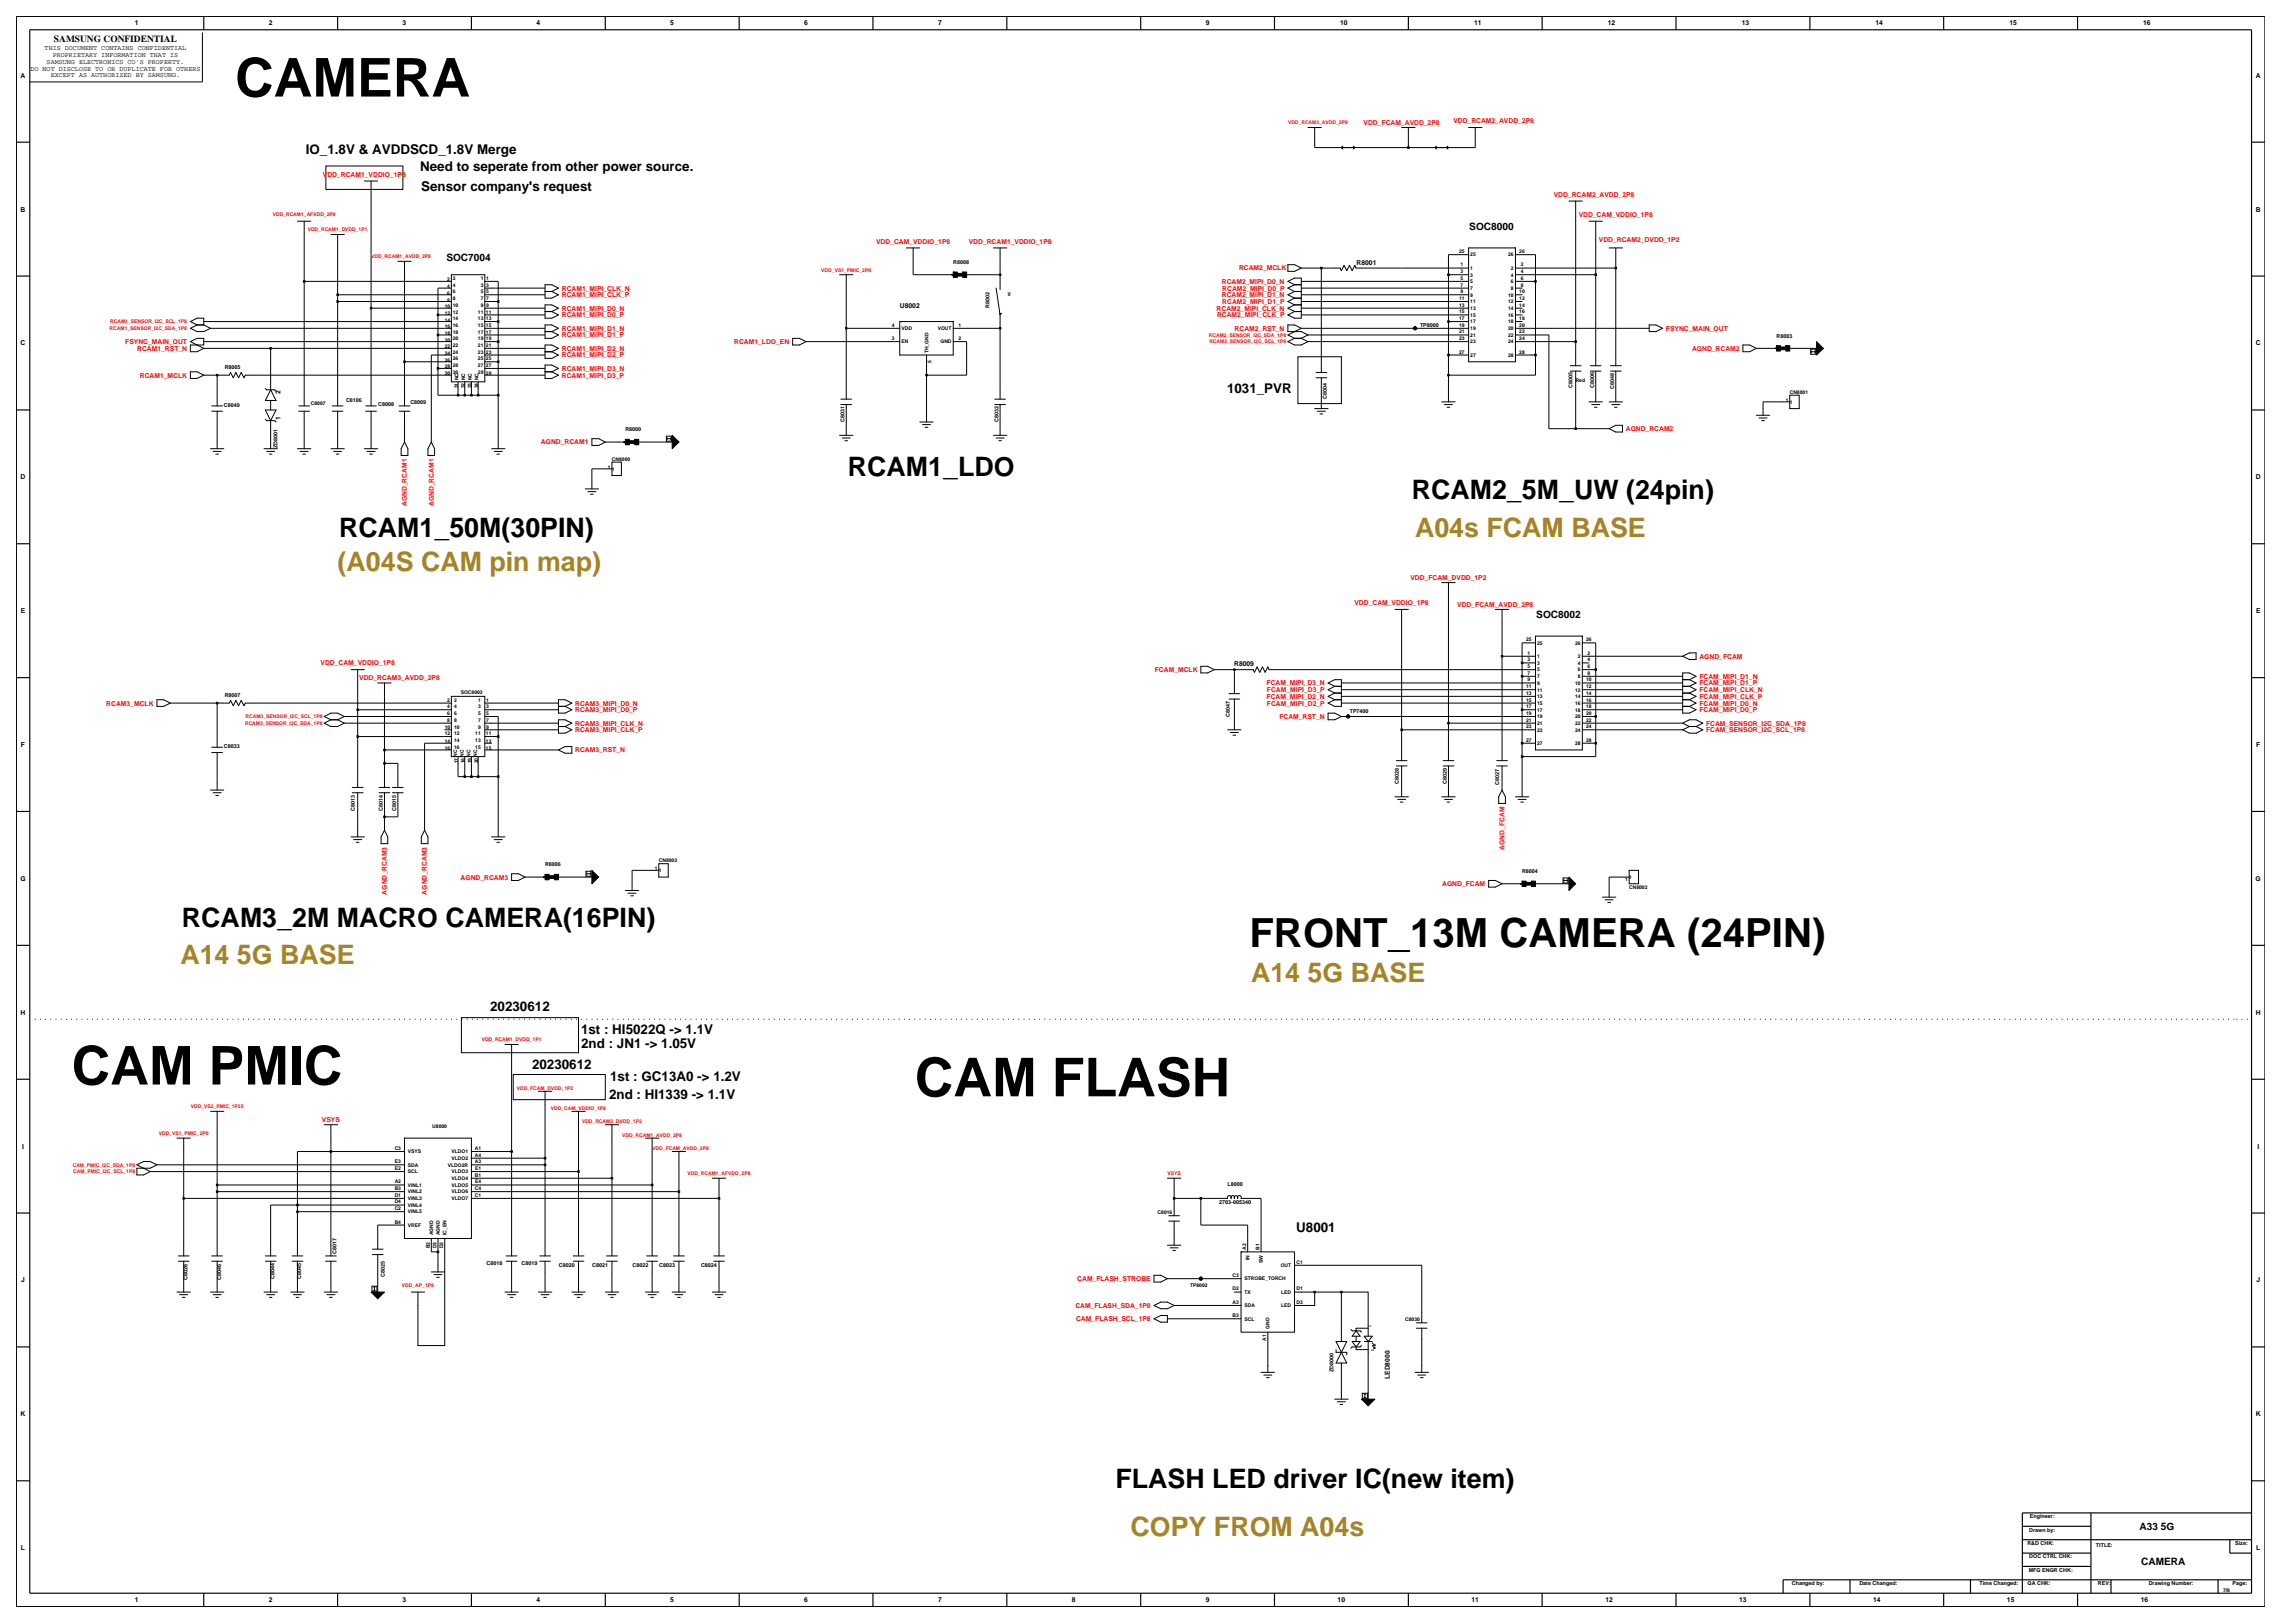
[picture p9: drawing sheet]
<svg xmlns="http://www.w3.org/2000/svg" width="420mm" height="297mm" viewBox="0 0 420 297" stroke-linecap="round" stroke-linejoin="round" font-family="sans-serif">
<defs><g id="words">
<g font-size="9.8">
<text x="43" y="17.7">CAMERA</text>
<text x="13.1" y="198.5">CAM PMIC</text>
<text x="167.4" y="200.6">CAM FLASH</text>
</g>
<text font-size="7.4" x="228.7" y="173.4">FRONT_13M CAMERA (24PIN)</text>
<g font-size="4.9">
<text x="155.2" y="87">RCAM1_LDO</text>
<text x="258.4" y="91.3">RCAM2_5M_UW (24pin)</text>
<text x="62.1" y="98.3">RCAM1_50M(30PIN)</text>
<text x="33.3" y="169.7">RCAM3_2M MACRO CAMERA(16PIN)</text>
<text x="204.2" y="272.3">FLASH LED driver IC(new item)</text>
</g>
<g font-size="4.9" fill="#a78423">
<text x="259" y="98.3">A04s FCAM BASE</text>
<text x="61.8" y="104.5">(A04S CAM pin map)</text>
<text x="33" y="176.4">A14 5G BASE</text>
<text x="229" y="179.8">A14 5G BASE</text>
<text x="206.9" y="281.1">COPY FROM A04s</text>
</g>
<g font-size="2.5">
<text x="56" y="28.2">IO_1.8V &amp; AVDDSCD_1.8V Merge</text>
<text x="76.9" y="31.3">Need to seperate from other power source.</text>
<text x="77.1" y="34.9">Sensor company's request</text>
<text x="224.6" y="72">1031_PVR</text>
<text x="89.7" y="184.9">20230612</text>
<text x="106.3" y="189.2">1st : HI5022Q -&gt; 1.1V</text>
<text x="106.4" y="191.7">2nd : JN1 -&gt; 1.05V</text>
<text x="97.4" y="195.7">20230612</text>
<text x="111.7" y="197.8">1st : GC13A0 -&gt; 1.2V</text>
<text x="111.5" y="201.2">2nd : HI1339 -&gt; 1.1V</text>
<text x="237.2" y="225.4">U8001</text>
</g>
<g font-size="1.9">
<text x="268.9" y="42">SOC8000</text>
<text x="81.7" y="47.8">SOC7004</text>
<text x="281.1" y="113">SOC8002</text>
<text x="391.5" y="279.9">A33 5G</text>
<text x="391.8" y="286.3">CAMERA</text>
</g>
<text font-size="1.7" x="9.9" y="7.7">SAMSUNG CONFIDENTIAL</text>
<g font-size="1.2">
<text x="24.7" y="4.7">1</text>
<text x="49.2" y="4.7">2</text>
<text x="73.7" y="4.7">3</text>
<text x="98.2" y="4.7">4</text>
<text x="122.7" y="4.7">5</text>
<text x="147.2" y="4.7">6</text>
<text x="171.7" y="4.7">7</text>
<text x="220.7" y="4.7">9</text>
<text x="245.3" y="4.7">10</text>
<text x="269.8" y="4.7">11</text>
<text x="294.3" y="4.7">12</text>
<text x="318.7" y="4.7">13</text>
<text x="343.2" y="4.7">14</text>
<text x="367.7" y="4.7">15</text>
<text x="392.2" y="4.7">16</text>
<text x="8.2" y="9.2">THIS DOCUMENT CONTAINS CONFIDENTIAL</text>
<text x="8.5" y="11.7">SAMSUNG ELECTRONICS CO'S PROPERTY.</text>
<text x="9.6" y="10.5">PROPRIETARY INFORMATION THAT IS</text>
<text x="3.8" y="14.2">A</text>
<text x="5.6" y="12.9">DO NOT DISCLOSE TO OR DUPLICATE FOR OTHERS</text>
<text x="9.3" y="14.1">EXCEPT AS AUTHORIZED BY SAMSUNG.</text>
<text x="412.8" y="14.2">A</text>
<text x="3.8" y="38.7">B</text>
<text x="412.8" y="38.7">B</text>
<text x="248.3" y="48.6">R8001</text>
<text x="164.7" y="56.4">U8002</text>
<text x="3.8" y="63.2">C</text>
<text x="412.8" y="63.2">C</text>
<text x="51.3" y="76.9" transform="rotate(-90 51.3 76.9)">1</text>
<text x="51.3" y="72.1" transform="rotate(-90 51.3 72.1)">2</text>
<text x="3.8" y="87.7">D</text>
<text x="412.8" y="87.7">D</text>
<text x="3.8" y="112.2">E</text>
<text x="412.9" y="112.2">E</text>
<text x="225.9" y="121.9">R8009</text>
<text x="3.8" y="136.7">F</text>
<text x="412.9" y="136.7">F</text>
<text x="3.7" y="161.2">G</text>
<text x="412.8" y="161.2">G</text>
<text x="3.8" y="185.7">H</text>
<text x="412.8" y="185.7">H</text>
<text x="4" y="210.2">I</text>
<text x="413.1" y="210.2">I</text>
<text x="3.9" y="234.7">J</text>
<text x="412.9" y="234.7">J</text>
<text x="254.3" y="252.4" transform="rotate(-90 254.3 252.4)">LED8000</text>
<text x="3.8" y="259.2">K</text>
<text x="412.8" y="259.2">K</text>
<text x="3.8" y="283.7">L</text>
<text x="412.9" y="283.7">L</text>
<text x="24.7" y="293.2">1</text>
<text x="49.2" y="293.2">2</text>
<text x="73.7" y="293.2">3</text>
<text x="98.2" y="293.2">4</text>
<text x="122.7" y="293.2">5</text>
<text x="147.2" y="293.2">6</text>
<text x="171.7" y="293.2">7</text>
<text x="196.2" y="293.2">8</text>
<text x="220.7" y="293.2">9</text>
<text x="244.8" y="293.2">10</text>
<text x="269.3" y="293.2">11</text>
<text x="293.8" y="293.2">12</text>
<text x="318.3" y="293.2">13</text>
<text x="342.8" y="293.2">14</text>
<text x="367.3" y="293.2">15</text>
<text x="391.8" y="293.2">16</text>
</g>
<g font-size="1.2" fill="#f00">
<text x="249.5" y="22.8">VDD_FCAM_AVDD_2P8</text>
<text x="266" y="22.5">VDD_RCAM2_AVDD_2P8</text>
<text x="59.1" y="32.4">VDD_RCAM1_VDDIO_1P8</text>
<text x="284.4" y="36">VDD_RCAM2_AVDD_2P8</text>
<text x="288.9" y="39.7">VDD_CAM_VDDIO_1P8</text>
<text x="160.3" y="44.6">VDD_CAM_VDDIO_1P8</text>
<text x="177.3" y="44.6">VDD_RCAM1_VDDIO_1P8</text>
<text x="292.6" y="44.3">VDD_RCAM2_DVDD_1P2</text>
<text x="102.8" y="53.2">RCAM1_MIPI_CLK_N</text>
<text x="223.6" y="51.9">RCAM2_MIPI_D0_N</text>
<text x="223.7" y="53.2">RCAM2_MIPI_D0_P</text>
<text x="226.7" y="49.5">RCAM2_MCLK</text>
<text x="102.8" y="56.8">RCAM1_MIPI_D0_N</text>
<text x="102.8" y="58.1">RCAM1_MIPI_D0_P</text>
<text x="102.8" y="54.4">RCAM1_MIPI_CLK_P</text>
<text x="222.7" y="56.8">RCAM2_MIPI_CLK_N</text>
<text x="222.7" y="58.1">RCAM2_MIPI_CLK_P</text>
<text x="223.6" y="54.4">RCAM2_MIPI_D1_N</text>
<text x="223.7" y="55.6">RCAM2_MIPI_D1_P</text>
<text x="22.9" y="63">FSYNC_MAIN_OUT</text>
<text x="25.1" y="64.2">RCAM1_RST_N</text>
<text x="102.8" y="61.7">RCAM1_MIPI_D1_P</text>
<text x="102.8" y="65.4">RCAM1_MIPI_D2_P</text>
<text x="102.8" y="64.2">RCAM1_MIPI_D2_N</text>
<text x="102.8" y="60.5">RCAM1_MIPI_D1_N</text>
<text x="134.4" y="63">RCAM1_LDO_EN</text>
<text x="226" y="60.5">RCAM2_RST_N</text>
<text x="304.9" y="60.5">FSYNC_MAIN_OUT</text>
<text x="309.7" y="64.2">AGND_RCAM2</text>
<text x="25.6" y="69.1">RCAM1_MCLK</text>
<text x="102.8" y="69.1">RCAM1_MIPI_D3_P</text>
<text x="102.8" y="67.9">RCAM1_MIPI_D3_N</text>
<text x="99" y="81.3">AGND_RCAM1</text>
<text x="297.5" y="78.9">AGND_RCAM2</text>
<text x="74.5" y="92.7" transform="rotate(-90 74.5 92.7)">AGND_RCAM1</text>
<text x="79.4" y="92.7" transform="rotate(-90 79.4 92.7)">AGND_RCAM1</text>
<text x="258.1" y="106.1">VDD_FCAM_DVDD_1P2</text>
<text x="247.9" y="110.7">VDD_CAM_VDDIO_1P8</text>
<text x="266.7" y="111">VDD_FCAM_AVDD_2P8</text>
<text x="58.7" y="121.7">VDD_CAM_VDDIO_1P8</text>
<text x="65.7" y="124.5">VDD_RCAM3_AVDD_2P8</text>
<text x="211.3" y="123">FCAM_MCLK</text>
<text x="231.8" y="125.4">FCAM_MIPI_D3_N</text>
<text x="311" y="120.5">AGND_FCAM</text>
<text x="311" y="125.4">FCAM_MIPI_D1_P</text>
<text x="311" y="124.2">FCAM_MIPI_D1_N</text>
<text x="19.5" y="129.1">RCAM3_MCLK</text>
<text x="105.3" y="129.1">RCAM3_MIPI_D0_N</text>
<text x="105.3" y="130.3">RCAM3_MIPI_D0_P</text>
<text x="231.8" y="127.9">FCAM_MIPI_D2_N</text>
<text x="231.9" y="126.6">FCAM_MIPI_D3_P</text>
<text x="231.9" y="129.1">FCAM_MIPI_D2_P</text>
<text x="234.1" y="131.6">FCAM_RST_N</text>
<text x="311" y="129.1">FCAM_MIPI_D0_N</text>
<text x="311" y="130.3">FCAM_MIPI_D0_P</text>
<text x="311" y="127.9">FCAM_MIPI_CLK_P</text>
<text x="311" y="126.6">FCAM_MIPI_CLK_N</text>
<text x="105.3" y="132.8">RCAM3_MIPI_CLK_N</text>
<text x="105.3" y="134">RCAM3_MIPI_CLK_P</text>
<text x="105.3" y="137.7">RCAM3_RST_N</text>
<text x="312.2" y="134">FCAM_SENSOR_I2C_SCL_1P8</text>
<text x="312.2" y="132.8">FCAM_SENSOR_I2C_SDA_1P8</text>
<text x="275.3" y="155.5" transform="rotate(-90 275.3 155.5)">AGND_FCAM</text>
<text x="84.3" y="160.9">AGND_RCAM3</text>
<text x="70.8" y="163.7" transform="rotate(-90 70.8 163.7)">AGND_RCAM3</text>
<text x="78.1" y="163.7" transform="rotate(-90 78.1 163.7)">AGND_RCAM3</text>
<text x="263.9" y="162.2">AGND_FCAM</text>
<text x="58.9" y="205.3">VSYS</text>
<text x="196.8" y="239.3">CAM_FLASH_SDA_1P8</text>
<text x="197.1" y="234.4">CAM_FLASH_STROBE</text>
<text x="196.9" y="241.8">CAM_FLASH_SCL_1P8</text>
</g>
<g font-size="1">
<text x="174.4" y="48.3">R8008</text>
<text x="181.1" y="56.4" transform="rotate(-90 181.1 56.4)">R8002</text>
<text x="259.9" y="59.8">TP8000</text>
<text x="325.1" y="61.8">R8003</text>
<text x="41.1" y="67.5">R8005</text>
<text x="287.8" y="71" transform="rotate(-90 287.8 71)">C8005</text>
<text x="291.8" y="71" transform="rotate(-90 291.8 71)">C8006</text>
<text x="295.4" y="71.2" transform="rotate(-90 295.4 71.2)">C8048</text>
<text x="41" y="74.5">C8049</text>
<text x="63.3" y="73.5">C8106</text>
<text x="69.2" y="74.2">C8008</text>
<text x="75.1" y="73.9">C8009</text>
<text x="154.6" y="77.2" transform="rotate(-90 154.6 77.2)">C8031</text>
<text x="182.7" y="77.2" transform="rotate(-90 182.7 77.2)">C8032</text>
<text x="242.8" y="72.9" transform="rotate(-90 242.8 72.9)">C8004</text>
<text x="50.8" y="82" transform="rotate(-90 50.8 82)">ZD8001</text>
<text x="114.4" y="78.9">R8000</text>
<text x="41.1" y="127.5">R8007</text>
<text x="225.1" y="131.1" transform="rotate(-90 225.1 131.1)">C8047</text>
<text x="247" y="130.5">TP7400</text>
<text x="41" y="136.9">C8033</text>
<text x="256" y="143.5" transform="rotate(-90 256 143.5)">C8028</text>
<text x="264.8" y="143.5" transform="rotate(-90 264.8 143.5)">C8029</text>
<text x="274.4" y="143.7" transform="rotate(-90 274.4 143.7)">C8027</text>
<text x="65" y="148.4" transform="rotate(-90 65 148.4)">C8013</text>
<text x="70" y="148.4" transform="rotate(-90 70 148.4)">C8014</text>
<text x="72.5" y="148.4" transform="rotate(-90 72.5 148.4)">C8015</text>
<text x="99.7" y="158.5">R8006</text>
<text x="278.6" y="159.8">R8004</text>
<text x="223.1" y="220.2">2703-005340</text>
<text x="224.7" y="217.1">L8000</text>
<text x="50.2" y="234" transform="rotate(-90 50.2 234)">C8044</text>
<text x="55.1" y="234" transform="rotate(-90 55.1 234)">C8045</text>
<text x="61.6" y="229.5" transform="rotate(-90 61.6 229.5)">C8017</text>
<text x="70.5" y="233.7" transform="rotate(-90 70.5 233.7)">C8025</text>
<text x="89" y="231.5">C8018</text>
<text x="95.5" y="231.5">C8019</text>
<text x="102.3" y="231.9">C8020</text>
<text x="108.4" y="231.9">C8021</text>
<text x="115.8" y="231.9">C8022</text>
<text x="120.6" y="231.9">C8023</text>
<text x="128.3" y="231.9">C8024</text>
<text x="34.3" y="234.3" transform="rotate(-90 34.3 234.3)">C8026</text>
<text x="40.4" y="234.3" transform="rotate(-90 40.4 234.3)">C8046</text>
<text x="244.1" y="251.1" transform="rotate(-90 244.1 251.1)">ZD8000</text>
<text x="371.4" y="280.2">Drawn by:</text>
<text x="371.5" y="277.8">Engineer:</text>
<text x="371" y="282.7">R&amp;D CHK:</text>
<text x="371.3" y="287.6">MFG ENGR CHK:</text>
<text x="371.4" y="285.2">DOC CTRL CHK:</text>
<text x="383.6" y="283">TITLE:</text>
<text x="409.1" y="282.7">Size:</text>
<text x="327.9" y="290.1">Changed by:</text>
<text x="340.3" y="290.1">Date Changed:</text>
<text x="362.2" y="290.1">Time Changed:</text>
<text x="371.1" y="290.1">QA CHK:</text>
<text x="383.9" y="290.1">REV:</text>
<text x="393.2" y="290.1">Drawing Number:</text>
<text x="408.6" y="290.1">Page:</text>
</g>
<g font-size=".9" fill="#f00">
<text x="235.7" y="22.7">VDD_RCAM3_AVDD_2P8</text>
<text x="49.9" y="39.6">VDD_RCAM1_AFVDD_2P8</text>
<text x="56.3" y="42.3">VDD_RCAM1_DVDD_1P1</text>
<text x="67.9" y="47.2">VDD_RCAM1_AVDD_2P8</text>
<text x="150.3" y="49.7">VDD_VS1_PMIC_2P0</text>
<text x="20.2" y="59.2">RCAM1_SENSOR_I2C_SCL_1P8</text>
<text x="20.1" y="60.4">RCAM1_SENSOR_I2C_SDA_1P8</text>
<text x="221.2" y="61.6">RCAM2_SENSOR_I2C_SDA_1P8</text>
<text x="221.3" y="62.8">RCAM2_SENSOR_I2C_SCL_1P8</text>
<text x="45" y="131.4">RCAM3_SENSOR_I2C_SCL_1P8</text>
<text x="44.9" y="132.7">RCAM3_SENSOR_I2C_SDA_1P8</text>
<text x="88.1" y="190.5">VDD_RCAM1_DVDD_1P1</text>
<text x="34.9" y="202.8">VDD_VS2_PMIC_1P35</text>
<text x="94.6" y="199.4">VDD_FCAM_DVDD_1P2</text>
<text x="100.8" y="203.1">VDD_CAM_VDDIO_1P8</text>
<text x="29.1" y="207.7">VDD_VS1_PMIC_2P0</text>
<text x="106.5" y="205.5">VDD_RCAM2_DVDD_1P2</text>
<text x="113.9" y="208">VDD_RCAM1_AVDD_2P8</text>
<text x="13.3" y="213.5">CAM_PMIC_I2C_SDA_1P8</text>
<text x="13.4" y="214.7">CAM_PMIC_I2C_SCL_1P8</text>
<text x="119.4" y="210.4">VDD_FCAM_AVDD_2P8</text>
<text x="125.8" y="215">VDD_RCAM1_AFVDD_2P8</text>
<text x="213.7" y="215">VSYS</text>
<text x="73.6" y="235.5">VDD_AP_1P8</text>
</g>
<g font-size=".9">
<text x="267" y="46.3">25</text>
<text x="269.1" y="46.9">25</text>
<text x="276" y="46.9">26</text>
<text x="278" y="46.3">26</text>
<text x="81.9" y="53.9">6</text>
<text x="81.9" y="52.7">4</text>
<text x="81.9" y="51.5">2</text>
<text x="82.8" y="53.7">6</text>
<text x="82.8" y="52.5">4</text>
<text x="82.8" y="51.3">2</text>
<text x="88" y="52.5">3</text>
<text x="88" y="53.7">5</text>
<text x="88" y="51.3">1</text>
<text x="89" y="53.7">5</text>
<text x="89" y="52.5">3</text>
<text x="89" y="51.3">1</text>
<text x="267.3" y="53.7">9</text>
<text x="267.3" y="50">3</text>
<text x="267.3" y="51.2">5</text>
<text x="267.3" y="52.4">7</text>
<text x="267.3" y="48.8">1</text>
<text x="269.1" y="50.6">3</text>
<text x="269.1" y="51.8">5</text>
<text x="269.1" y="53.1">7</text>
<text x="269.1" y="49.4">1</text>
<text x="276.5" y="50.6">4</text>
<text x="276.5" y="51.8">6</text>
<text x="276.5" y="53.1">8</text>
<text x="276.5" y="49.4">2</text>
<text x="278" y="53.7">10</text>
<text x="278.3" y="50">4</text>
<text x="278.3" y="51.2">6</text>
<text x="278.3" y="52.4">8</text>
<text x="278.3" y="48.8">2</text>
<text x="81.4" y="57.6">12</text>
<text x="81.4" y="58.8">14</text>
<text x="81.4" y="56.4">10</text>
<text x="81.9" y="55.2">8</text>
<text x="82.8" y="54.9">8</text>
<text x="82.8" y="57.4">12</text>
<text x="82.8" y="58.6">14</text>
<text x="82.8" y="59.8">16</text>
<text x="82.8" y="56.1">10</text>
<text x="87.5" y="57.4">11</text>
<text x="87.5" y="58.6">13</text>
<text x="87.5" y="59.8">15</text>
<text x="88" y="54.9">7</text>
<text x="88" y="56.1">9</text>
<text x="88.9" y="57.4">11</text>
<text x="88.9" y="58.6">13</text>
<text x="88.9" y="59.8">15</text>
<text x="89" y="54.9">7</text>
<text x="89" y="56.1">9</text>
<text x="163.2" y="59.8">4</text>
<text x="175.4" y="59.8">1</text>
<text x="267" y="56.1">13</text>
<text x="267" y="57.3">15</text>
<text x="267" y="58.6">17</text>
<text x="267" y="59.8">19</text>
<text x="267" y="54.9">11</text>
<text x="269.1" y="54.3">9</text>
<text x="269.1" y="56.7">13</text>
<text x="269.1" y="58">15</text>
<text x="269.1" y="59.2">17</text>
<text x="269.1" y="55.5">11</text>
<text x="276" y="55.5">12</text>
<text x="276" y="56.7">14</text>
<text x="276" y="58">16</text>
<text x="276" y="59.2">18</text>
<text x="276" y="54.3">10</text>
<text x="278" y="59.8">20</text>
<text x="278" y="54.9">12</text>
<text x="278" y="56.1">14</text>
<text x="278" y="57.3">16</text>
<text x="278" y="58.6">18</text>
<text x="81.4" y="62.5">20</text>
<text x="81.4" y="63.7">22</text>
<text x="81.4" y="65">24</text>
<text x="81.4" y="60.1">16</text>
<text x="81.4" y="61.3">18</text>
<text x="82.8" y="66">26</text>
<text x="82.8" y="62.3">20</text>
<text x="82.8" y="63.5">22</text>
<text x="82.8" y="64.7">24</text>
<text x="82.8" y="61">18</text>
<text x="87.5" y="62.3">19</text>
<text x="87.5" y="63.5">21</text>
<text x="87.5" y="64.7">23</text>
<text x="87.5" y="66">25</text>
<text x="87.5" y="61">17</text>
<text x="88.9" y="62.3">19</text>
<text x="88.9" y="63.5">21</text>
<text x="88.9" y="64.7">23</text>
<text x="88.9" y="66">25</text>
<text x="88.9" y="61">17</text>
<text x="163.2" y="62.2">3</text>
<text x="165" y="60.4">VDD</text>
<text x="165" y="62.8">EN</text>
<text x="169.9" y="64.7" transform="rotate(-90 169.9 64.7)">TH_GND</text>
<text x="171.6" y="60.4">VOUT</text>
<text x="172.1" y="62.8">GND</text>
<text x="175.4" y="62.2">2</text>
<text x="267" y="64.7">27</text>
<text x="267" y="61">21</text>
<text x="267" y="62.2">23</text>
<text x="269.1" y="65.3">27</text>
<text x="269.1" y="61.6">21</text>
<text x="269.1" y="62.8">23</text>
<text x="269.1" y="60.4">19</text>
<text x="276" y="65.3">28</text>
<text x="276" y="60.4">20</text>
<text x="276" y="61.6">22</text>
<text x="276" y="62.8">24</text>
<text x="278" y="64.7">28</text>
<text x="278" y="61">22</text>
<text x="278" y="62.2">24</text>
<text x="81.4" y="66.2">26</text>
<text x="81.4" y="67.4">28</text>
<text x="81.4" y="68.7">30</text>
<text x="82.8" y="67.2">28</text>
<text x="82.8" y="68.4">30</text>
<text x="83.8" y="71.1" transform="rotate(-90 83.8 71.1)">31</text>
<text x="83.9" y="69.6" transform="rotate(-90 83.9 69.6)">NC</text>
<text x="85.1" y="71.1" transform="rotate(-90 85.1 71.1)">32</text>
<text x="85.1" y="69.6" transform="rotate(-90 85.1 69.6)">NC</text>
<text x="86.3" y="71.1" transform="rotate(-90 86.3 71.1)">33</text>
<text x="86.3" y="69.6" transform="rotate(-90 86.3 69.6)">NC</text>
<text x="87.5" y="67.2">27</text>
<text x="87.5" y="68.4">29</text>
<text x="87.5" y="71.1" transform="rotate(-90 87.5 71.1)">34</text>
<text x="87.6" y="69.6" transform="rotate(-90 87.6 69.6)">NC</text>
<text x="88.9" y="67.2">27</text>
<text x="88.9" y="68.7">29</text>
<text x="170.5" y="66.5" transform="rotate(-90 170.5 66.5)">5</text>
<text x="288.4" y="69.9">Red</text>
<text x="56.9" y="74.2">C8007</text>
<text x="326.8" y="73.5">1</text>
<text x="327.5" y="72.1">CN8001</text>
<text x="327.5" y="73.9">1</text>
<text x="111.3" y="85.8">1</text>
<text x="112" y="84.3">CN8000</text>
<text x="112" y="86.1">1</text>
<text x="279.3" y="117.3">25</text>
<text x="279.5" y="119.8">1</text>
<text x="281.3" y="118">25</text>
<text x="288.3" y="118">26</text>
<text x="290.3" y="117.3">26</text>
<text x="290.5" y="119.8">2</text>
<text x="279.3" y="125.9">11</text>
<text x="279.5" y="122.2">5</text>
<text x="279.5" y="123.5">7</text>
<text x="279.5" y="124.7">9</text>
<text x="279.5" y="121">3</text>
<text x="281.3" y="121.6">3</text>
<text x="281.3" y="122.9">5</text>
<text x="281.3" y="124.1">7</text>
<text x="281.3" y="125.3">9</text>
<text x="281.3" y="120.4">1</text>
<text x="288.3" y="125.3">10</text>
<text x="288.8" y="121.6">4</text>
<text x="288.8" y="122.9">6</text>
<text x="288.8" y="124.1">8</text>
<text x="288.8" y="120.4">2</text>
<text x="290.3" y="124.7">10</text>
<text x="290.3" y="125.9">12</text>
<text x="290.5" y="121">4</text>
<text x="290.5" y="122.2">6</text>
<text x="290.5" y="123.5">8</text>
<text x="81.9" y="128.4">2</text>
<text x="81.9" y="129.6">4</text>
<text x="81.9" y="130.9">6</text>
<text x="83.1" y="128.4">2</text>
<text x="83.1" y="129.6">4</text>
<text x="83.1" y="130.9">6</text>
<text x="84.3" y="126.9">SOC8003</text>
<text x="87.5" y="129.6">3</text>
<text x="87.5" y="130.9">5</text>
<text x="87.5" y="128.4">1</text>
<text x="89" y="129.6">3</text>
<text x="89" y="130.9">5</text>
<text x="89" y="128.4">1</text>
<text x="279.3" y="128.4">15</text>
<text x="279.3" y="129.6">17</text>
<text x="279.3" y="130.8">19</text>
<text x="279.3" y="127.2">13</text>
<text x="281.3" y="129">15</text>
<text x="281.3" y="130.2">17</text>
<text x="281.3" y="131.4">19</text>
<text x="281.3" y="126.5">11</text>
<text x="281.3" y="127.8">13</text>
<text x="288.3" y="129">16</text>
<text x="288.3" y="130.2">18</text>
<text x="288.3" y="131.4">20</text>
<text x="288.3" y="126.5">12</text>
<text x="288.3" y="127.8">14</text>
<text x="290.3" y="127.2">14</text>
<text x="290.3" y="128.4">16</text>
<text x="290.3" y="129.6">18</text>
<text x="290.3" y="130.8">20</text>
<text x="81.4" y="136">14</text>
<text x="81.4" y="137.2">16</text>
<text x="81.4" y="133.3">10</text>
<text x="81.4" y="134.5">12</text>
<text x="81.9" y="132.1">8</text>
<text x="83.1" y="132.1">8</text>
<text x="83.1" y="135.7">14</text>
<text x="83.1" y="137">16</text>
<text x="83.1" y="133.3">10</text>
<text x="83.1" y="134.5">12</text>
<text x="87" y="137">15</text>
<text x="87" y="134.5">11</text>
<text x="87" y="135.7">13</text>
<text x="87.5" y="132.1">7</text>
<text x="87.5" y="133.3">9</text>
<text x="88.9" y="137.2">15</text>
<text x="88.9" y="134.5">11</text>
<text x="88.9" y="136">13</text>
<text x="89" y="132.1">7</text>
<text x="89" y="133.3">9</text>
<text x="279.3" y="133.3">23</text>
<text x="279.3" y="135.7">27</text>
<text x="279.3" y="132">21</text>
<text x="281.3" y="132.7">21</text>
<text x="281.3" y="133.9">23</text>
<text x="281.3" y="136.3">27</text>
<text x="288.3" y="132.7">22</text>
<text x="288.3" y="133.9">24</text>
<text x="288.3" y="136.3">28</text>
<text x="290.3" y="132">22</text>
<text x="290.3" y="133.3">24</text>
<text x="290.3" y="135.7">28</text>
<text x="83.8" y="139.7" transform="rotate(-90 83.8 139.7)">17 NC</text>
<text x="85.1" y="139.7" transform="rotate(-90 85.1 139.7)">18 NC</text>
<text x="86.3" y="139.7" transform="rotate(-90 86.3 139.7)">19 NC</text>
<text x="87.5" y="139.7" transform="rotate(-90 87.5 139.7)">20 NC</text>
<text x="119.8" y="159.3">1</text>
<text x="120.6" y="157.8">CN8003</text>
<text x="120.6" y="159.6">1</text>
<text x="297.4" y="161.2">1</text>
<text x="298.2" y="160.8">1</text>
<text x="298.2" y="162.6">CN8002</text>
<text x="79.1" y="206.4">U8000</text>
<text x="72.2" y="210.4">C3</text>
<text x="72.3" y="212.9">E3</text>
<text x="72.3" y="214.1">E2</text>
<text x="74.6" y="214.7">SCL</text>
<text x="74.6" y="213.5">SDA</text>
<text x="74.6" y="211">VSYS</text>
<text x="82" y="213.5">VLDO2R</text>
<text x="82.6" y="214.7">VLDO3</text>
<text x="82.6" y="212.3">VLDO2</text>
<text x="82.6" y="215.9">VLDO4</text>
<text x="82.6" y="211">VLDO1</text>
<text x="86.9" y="212.9">A3</text>
<text x="86.9" y="211.6">A4</text>
<text x="86.9" y="215.3">B1</text>
<text x="86.9" y="210.4">A1</text>
<text x="86.9" y="214.1">E1</text>
<text x="72.2" y="219">D1</text>
<text x="72.2" y="220.2">D4</text>
<text x="72.2" y="217.8">B3</text>
<text x="72.2" y="221.5">C2</text>
<text x="72.2" y="216.5">A2</text>
<text x="74.6" y="219.6">VINL3</text>
<text x="74.6" y="220.8">VINL4</text>
<text x="74.6" y="217.2">VINL1</text>
<text x="74.6" y="218.4">VINL2</text>
<text x="82.6" y="217.2">VLDO5</text>
<text x="82.6" y="218.4">VLDO6</text>
<text x="82.6" y="219.6">VLDO7</text>
<text x="86.9" y="217.8">C4</text>
<text x="86.9" y="219">C1</text>
<text x="86.9" y="216.5">E4</text>
<text x="72.2" y="223.9">B4</text>
<text x="74.6" y="222.1">VINL5</text>
<text x="74.6" y="224.5">VREF</text>
<text x="79.3" y="226" transform="rotate(-90 79.3 226)">AGND</text>
<text x="80.5" y="226" transform="rotate(-90 80.5 226)">AGND</text>
<text x="81.7" y="226" transform="rotate(-90 81.7 226)">IC_EN</text>
<text x="211.9" y="222.1">C8016</text>
<text x="78.6" y="228.4" transform="rotate(-90 78.6 228.4)">B2</text>
<text x="79.9" y="228.4" transform="rotate(-90 79.9 228.4)">D3</text>
<text x="81.1" y="228.4" transform="rotate(-90 81.1 228.4)">D2</text>
<text x="225.6" y="233.7">C3</text>
<text x="228" y="228.7" transform="rotate(-90 228 228.7)">A2</text>
<text x="228.7" y="230.6" transform="rotate(-90 228.7 230.6)">IN</text>
<text x="230.5" y="228.7" transform="rotate(-90 230.5 228.7)">B1</text>
<text x="231.1" y="231.2" transform="rotate(-90 231.1 231.2)">SW</text>
<text x="234.4" y="231.8">OUT</text>
<text x="237.3" y="231.2">C1</text>
<text x="217.8" y="235.5">TP8002</text>
<text x="225.6" y="236.1">D2</text>
<text x="225.6" y="238.6">A3</text>
<text x="227.7" y="234.3">STROBE_TORCH</text>
<text x="227.7" y="236.7">TX</text>
<text x="227.7" y="239.2">SDA</text>
<text x="234.5" y="236.7">LED</text>
<text x="234.5" y="239.2">LED</text>
<text x="237.3" y="236.1">D1</text>
<text x="237.3" y="238.6">D3</text>
<text x="225.6" y="241">B3</text>
<text x="227.7" y="241.6">SCL</text>
<text x="231.7" y="245.3" transform="rotate(-90 231.7 245.3)">A1</text>
<text x="232.3" y="243.2" transform="rotate(-90 232.3 243.2)">GND</text>
<text x="257.2" y="241.7">C8030</text>
<text x="406.8" y="291.2">7/8</text>
</g>
<g font-size=".6">
<text x="184.9" y="54.2" transform="rotate(-90 184.9 54.2)">NC</text>
<text x="251.1" y="242.9" transform="rotate(-90 251.1 242.9)">1</text>
<text x="251.4" y="247.2" transform="rotate(-90 251.4 247.2)">2</text>
</g>
</g></defs>
<!-- layer: MFD Layer /idea/tmp/Extended-Print.jd81.kim.sheet8.5.mfd -->
<g fill="none" stroke="#000" stroke-width=".18">
<path d="M37 5.9v9.1h-31.5M59.6 30.4h14.1v4.3h-14.1zM66.7 33.1h2.4M67.9 33.1v41.2M239.4 23.3h2.4M240.6 23.3v3.7h4.9M247.9 27h14.7M256.5 23.3h2.5M257.7 23.3v3.7M268.8 23.3h2.4M270 23.3v3.7h-4.9M287.1 36.8h2.5"/>
<path d="M288.4 36.8v30.1M36.1 59.5l-1.3 .6 1.3 .6h1.2l1.2-.6M36.1 59.5h1.2M36.1 59.5l-1.3-.7 1.3-.6h1.2v1.3M37.3 58.8h45.3M37.3 59.5l1.2 .6M54.4 40.5h2.5M55.7 51.5h26.9M55.7 40.5v33.8M60.6 42.9h2.4M61.8 42.9v31.4M61.8 53.9h20.8"/>
<path d="M61.8 55.2h20.8M67.9 56.4h14.7M72.8 47.8h2.4M74 47.8v26.5M80.2 57.6h2.4M82.6 50.3h6.1v19.6h-6.1zM82.6 52.7h-2.4v19.6h11M88.7 58.8h2.5M88.7 57.6h11M88.7 53.9h11M88.7 52.7h11M88.7 51.5h2.5v30.6"/>
<path d="M88.7 55.2h2.5M88.7 56.4h11M99.7 52.1h1.3l1.2 .6-1.2 .6 1.2 .6-1.2 .7h-1.3zM99.7 55.8h1.3l1.2 .6-1.2 .6 1.2 .6-1.2 .6h-1.3zM99.7 59.5h1.3l1.2 .6-1.2 .6 1.2 .6-1.2 .6h-1.3zM99.7 53.3h1.3M99.7 57h1.3M153.6 50.3h2.5M154.9 50.3v22.7M164.7 58.8h9.7v6.2h-9.7zM165.9 45.4h2.4M167.1 45.4v4.9h7.3"/>
<path d="M174.2 50.3h.1M174.4 50.3h.1M176.9 50.3h6.1M181.8 45.4h2.5M182.3 52.7l.7 4.9M183 57.4h.1M183 45.4v7.6M183 57.4v15.6M235.7 48.4h1.2l1.2 .7-1.2 .6h-1.2zM236.9 54.6h1.2M236.9 53.3h1.2M236.9 52.1l-1.2-.6 1.2-.6h1.2v7.3h-1.2l-1.2-.6 1.2-.6"/>
<path d="M236.9 55.8h1.2M236.9 55.8l-1.2 .6 1.2 .6M236.9 57h1.2M236.9 52.1h1.2M236.9 52.1l-1.2 .6 1.2 .6M236.9 53.3l-1.2 .6 1.2 .7M236.9 54.6l-1.2 .6 1.2 .6M238.1 57.6h30.7M238.1 53.9h30.7M238.1 52.7h30.7M238.1 51.5h30.7M238.1 55.2h30.7"/>
<path d="M238.1 56.4h30.7M238.1 49.1h7.2l.2 .4 .5-.9 .5 .9 .5-.9 .5 .9 .4-.9 .3 .5h20.6M241.8 49.1v19.1M265.1 50.3h3.7M265.1 58.8h3.7M268.8 45.4h8.5v20.8h-8.5zM268.8 46.6h-3.7v26.9M277.3 50.3h14.7M277.3 58.8h1.3M277.3 57.6h1.3M277.3 53.9h1.3M277.3 52.7h1.3"/>
<path d="M277.3 51.5h3.7M277.3 55.2h1.3M277.3 56.4h1.3M277.3 46.6h3.7v22.1h-15.9M277.3 49.1h18.4M290.8 40.5h2.4M292 40.5v26.4M294.5 45.4h2.4M295.7 45.4v21.5M301.8 59.5h1.3l1.2 .6-1.2 .6h-1.3zM34.8 62.5l2.5 1.2-1.2 .7h-1.3v-1.3h2.5v-1.2h-1.2zM34.8 68h1.3l1.2 .7-1.2 .6h-1.3z"/>
<path d="M37.3 62.5h45.3M37.3 63.7h45.3M37.3 68.7h4.6l.3-.5 .5 .9 .5-.9 .5 .9 .5-.9 .4 .9 .3-.4h37.7M38.5 60.1h44.1M38.8 75.2h1.9M38.8 74.3h1.9M39.7 68.7v5.6M39.7 75.2v6.9M48.6 75h1.9l-1 2zM48.6 76.7l.2 .3h1.5l.2 .2M48.6 71.1l.2 .2h1.5l.2 .3M49.5 63.7v7.6"/>
<path d="M49.5 73.3v1.7M49.5 77v5.1M49.5 71.3l1 2h-1.9zM54.7 75.2h1.9M54.7 74.3h1.9M55.7 75.2v6.9M60.8 75.2h2M60.8 74.3h2M61.8 75.2v6.9M66.9 75.2h2M66.9 74.3h2M67.9 75.2v6.9"/>
<path d="M73 75.2h2M73 74.3h2M74 75.2v5.7M74 66.2h8.6M80.2 61.3h2.4M80.2 67.4h2.4M82.6 65h-3.7v15.9M83.8 69.9v2.4M85.1 69.9v2.4M86.3 69.9v2.4M87.5 69.9v2.4M88.7 61.3h11"/>
<path d="M88.7 62.5h2.5M88.7 63.7h11M88.7 65h11M88.7 67.4h11M88.7 66.2h2.5M88.7 68.7h11M88.7 60.1h11M99.7 63.1h1.3l1.2 .6-1.2 .7 1.2 .6-1.2 .6h-1.3zM99.7 66.8h1.3l1.2 .6-1.2 .6 1.2 .7-1.2 .6h-1.3zM99.7 60.7h1.3M99.7 64.4h1.3M99.7 68h1.3"/>
<path d="M122 79.8h.9v.9h-.9zM145.1 61.9h1.2l1.2 .6-1.2 .6h-1.2zM147.5 62.5h17.2M153.6 79.7h2.5M153.9 74h1.9M153.9 73h1.9M154.9 74v5.7M154.9 60.1h9.8M168.3 77.2h2.5M168.8 77.7h1.5M169.3 78.2h.5M169.6 65v12.2"/>
<path d="M174.4 62.5h2.5v6.2h-7.3M174.4 60.1h8.6M181.8 79.7h2.5M182.1 74h1.9M182.1 73h1.9M183 74v5.7M236.9 61.9l-1.2 .6 1.2 .6h1.2l1.3-.6M236.9 61.9h1.2M237.5 65.3h8v8.6h-8zM238.1 61.9l1.3 .6M238.1 60.1h30.7M238.1 60.1l-1.2-.6h-1.2v1.2h2.4l1.3 .6"/>
<path d="M238.1 60.1l-2.4 1.2 1.2 .6M239.4 61.3h29.4M239.4 62.5h29.4M239.4 61.3l-1.3 .6M240.6 74.8h2.4M240.8 69.1h2M240.8 68.2h2M241.1 75.2h1.5M241.6 75.7h.5M241.8 69.1v5.7M263.9 73.5h2.4M264.4 74h1.4"/>
<path d="M264.8 74.5h.5M265.1 65h3.7M277.3 61.3h6.2v17.1h11M277.3 62.5h11.1M277.3 65h3.7M277.3 60.1h24.5M287.4 67.9h1.9M287.4 66.9h1.9M288.4 67.9v10.5M290.8 73.5h2.4M291 67.9h2M291 66.9h2"/>
<path d="M291.3 74h1.5M291.8 74.5h.5M292 67.9v5.6M294.5 73.5h2.4M294.5 78.4l1.2-.6h1.2v1.3h-1.2zM294.7 67.9h2M294.7 66.9h2M295 74h1.4M295.5 74.5h.4M295.7 67.9v5.6M319 63.1h1.2l1.2 .6-1.2 .7h-1.2zM321.4 63.7h3.7"/>
<path d="M321.4 76h2.5M321.9 76.5h1.5M322.4 77h.5M324.9 63.7h.1M325.1 63.7h.1M327.5 73.5h-4.8v2.5M327.5 63.7h4.9M327.5 72.3h1.8v2.5h-1.8zM331.4 63.9h.9v.9h-.9zM331.5 64.4h.6M331.5 64.2v.3M332.1 64.2v.3"/>
<path d="M38.5 82.1h2.5M39 82.6h1.5M39.5 83.1h.5M48.3 82.1h2.5M48.8 82.6h1.5M49.3 83.1h.5M54.4 82.1h2.5M54.9 82.6h1.5M55.4 83.1h.5M60.6 82.1h2.4M61 82.6h1.5M61.5 83.1h.5"/>
<path d="M66.7 82.1h2.4M67.2 82.6h1.5M67.7 83.1h.5M74 80.9l.6 1.2v1.2h-1.2v-1.2zM78.9 80.9l.6 1.2v1.2h-1.2v-1.2zM90 82.1h2.4M90.4 82.6h1.5M90.9 83.1h.5M107.1 89.5h2.5M107.6 90h1.5M108.1 90.4h.5M108.3 80.3h1.3l1.2 .6-1.2 .6h-1.3z"/>
<path d="M110.8 80.9h3.6M112 84.6h1.7v2.4h-1.7zM112 85.8h-3.7v3.7M114.2 80.9h.1M114.4 80.9h.1M116.9 80.9h6.1M122.1 80.1v.3M122.1 80.3h.6M122.7 80.1v.3M154.1 80.2h1.5M154.6 80.6h.5M182.3 80.2h1.5"/>
<path d="M182.8 80.6h.5M255.3 111.5h2.4M256.5 111.5v27.7M263.9 106.6h2.4M265.1 106.6v32.6M273.6 111.5h2.5M274.9 111.5v27.7M281 116.4h8.6v20.8h-8.6zM281 117.6h-2.4v28.2M289.6 117.6h2.4v20.8h-13.4M28.7 128h1.2l1.3 .7-1.3 .6h-1.2zM31.2 128.7h10.7l.3-.5 .5 .9 .5-.9 .5 .9 .5-.9 .4 .9 .3-.4h37.7"/>
<path d="M38.8 137.7h1.9M38.8 136.7h1.9M39.7 128.7v8M39.7 137.7v6.9M60.6 131.7h1.2M60.6 131.7l-1.3 .6 1.3 .6h1.2l1.2-.6M61.8 131.7l1.2 .6M63 132.3h19.6M63 131.1h19.6M63 131.1l-1.2-.6h-1.2l-1.3 .6 1.3 .6M63 131.1l-1.2 .6M64.2 122.5h2.5"/>
<path d="M65.5 129.9h17.1M65.5 134.8h17.1M65.5 122.5v21.6M69.1 125h2.5M70.4 137.2h12.2M70.4 125v19.1M70.4 139.7h2.4v4.4M81.4 133.5h1.2M82.6 136h-4.9v15.9M82.6 127.4h6.1v11h-6.1zM83.8 138.4v3.7h7.4M85.1 138.4v3.7"/>
<path d="M86.3 138.4v3.7M87.5 138.4v3.7M88.7 136h1.3M88.7 128.7h13.5M88.7 133.5h13.5M88.7 132.3h13.5M88.7 129.9h13.5M88.7 131.1h2.5v22M88.7 134.8h2.5M88.7 137.2h13.5M102.2 128h1.2l1.3 .7-1.3 .6 1.3 .6-1.3 .6h-1.2zM102.2 131.7h1.2l1.3 .6-1.3 .6 1.3 .6-1.3 .7h-1.2z"/>
<path d="M102.2 132.9h1.2M102.2 129.3h1.2M102.2 137.2l1.2-.6h1.3v1.2h-1.3zM219.8 121.9h1.2l1.2 .6-1.2 .6h-1.2zM222.2 122.5h7.1l.3 .5 .5-1 .4 1 .5-1 .5 1 .5-1 .3 .5h48.7M224.7 133.5h2.4M224.9 127.9h2M224.9 126.9h2M225.2 134h1.4M225.7 134.5h.4M225.9 122.5v4.4M225.9 127.9v5.6"/>
<path d="M243 130.5h1.3l1.2 .6-1.2 .6h-1.3zM244.3 126.8h1.2M244.3 125.6h1.2M244.3 125.6l-1.3-.6 1.3-.6h1.2v4.9h-1.2l-1.3-.6 1.3-.7M244.3 126.8l-1.3 .6 1.3 .6M244.3 128h1.2M244.3 125.6l-1.3 .6 1.3 .6M245.5 128.7h35.5M245.5 131.1h35.5M245.5 127.4h35.5M245.5 125h35.5M245.5 126.2h35.5"/>
<path d="M255.5 139.2h2M256.5 133.5h24.5M264.1 139.2h2M265.1 132.3h15.9M273.9 139.2h2M274.9 120.1h6.1M278.6 136h2.4M278.6 129.9h2.4M278.6 121.3h2.4M278.6 123.8h2.4M289.6 136h2.4M289.6 128.7h18.3"/>
<path d="M289.6 133.5h18.3M289.6 132.3h18.3M289.6 129.9h18.3M289.6 131.1h2.4M289.6 127.4h18.3M289.6 122.5h2.4M289.6 120.1h18.3M289.6 121.3h1.2M289.6 123.8h18.3M289.6 125h18.3M289.6 126.2h18.3M307.9 126.8h1.3"/>
<path d="M307.9 125.6h1.3M307.9 128h1.3M307.9 132.3l1.3-.6h1.2l1.2 .6-1.2 .6M307.9 129.3h1.3M307.9 120.1l1.3-.6h1.2v1.2h-1.2zM307.9 124.4h1.3M307.9 132.3l1.3 .6M309.2 124.4l1.2-.6-1.2-.7h-1.3v7.4h1.3l1.2-.6-1.2-.6M309.2 125.6l1.2 .6-1.2 .6M309.2 132.9h1.2M309.2 128l1.2 .7-1.2 .6M309.2 132.9l-1.3 .6"/>
<path d="M309.2 124.4l1.2 .6-1.2 .6M309.2 126.8l1.2 .6-1.2 .6M310.4 132.9l1.2 .6-1.2 .7h-1.2l-1.3-.7M38.5 144.6h2.5M39 145.1h1.5M39.5 145.6h.5M64.2 153.1h2.5M64.5 145.1h1.9M64.5 144.1h1.9M64.7 153.6h1.5M65.2 154.1h.5M65.5 145.1v8"/>
<path d="M69.4 145.1h1.9M69.4 144.1h1.9M70.4 151.9l.6 1.2v1.3h-1.3v-1.3zM70.4 145.1v6.8M71.8 145.1h2M71.8 144.1h2M72.8 145.1v4.4h-2.4M77.7 151.9l.6 1.2v1.3h-1.2v-1.3zM90 153.1h2.4M90.4 153.6h1.5M90.9 154.1h.5M93.6 159.9h1.2l1.3 .6-1.3 .6h-1.2z"/>
<path d="M107.2 159.4h1v.9h-1zM107.4 159.9h.6M107.4 159.7v.3M108 159.7v.3M120.6 159.3h-4.9v3.6M120.6 158h1.7v2.5h-1.7zM255.3 145.8h2.4M255.5 140.2h2M255.8 146.3h1.4M256.3 146.8h.5M256.5 140.2v5.6M263.9 145.8h2.4"/>
<path d="M264.1 140.2h2M264.4 146.3h1.4M264.8 146.8h.5M265.1 140.2v5.6M273.9 140.2h2M274.9 144.6l.6 1.2v1.2h-1.2v-1.2zM274.9 140.2v4.4M277.3 145.8h2.5M277.8 146.3h1.5M278.3 146.8h.5M298.2 159.3h1.7v2.4h-1.7zM96.1 160.5h3.6"/>
<path d="M99.5 160.5h.1M99.7 160.5h.1M102.2 160.5h6.1M114.4 162.9h2.5M114.9 163.4h1.5M115.4 163.9h.5M272.4 161.1h1.2l1.3 .6-1.3 .6h-1.2zM274.9 161.7h3.7M278.3 161.7h.1M278.6 161.7h.1M281 161.7h6.1M286 160.7h1v.9h-1z"/>
<path d="M286.2 161.1h.6M286.2 161v.3M286.8 161v.3M293.2 164.2h2.5M293.7 164.7h1.5M294.2 165.2h.5M298.2 160.5h-3.7v3.7M84.4 186.2h21.5v6.4h-21.5zM92.4 191.1h2.4M93.6 191.1v38.7M93.9 196.6h16.9v4.6h-16.9zM98.5 199.7h2.5"/>
<path d="M99.7 199.7v30.1M27.5 214.4h46.5M28.7 213.1l-1.2 .7h-2.5v1.2h1.3l1.2-.6M28.7 213.1l-1.2-.6h-1.2l-1.3 .6 2.5 1.3M28.7 213.1h45.3M32.4 208.3h2.4M33.6 219.3h40.4M33.6 208.3v21.5M38.5 203.4h2.5M39.7 203.4v26.4M39.7 216.8h34.3M39.7 218.1h34.3"/>
<path d="M59.3 205.8h2.5M60.6 205.8v24M74 208.3h12.3v18.3h-12.3zM74 210.7h-19.6v19.1M86.3 215.6h25.7M86.3 219.3h45.3M86.3 216.8h33M86.3 218.1h37.9M86.3 210.7h7.3M86.3 213.1h13.4M86.3 211.9h13.4M86.3 214.4h19.6"/>
<path d="M104.7 203.4h2.4M105.9 203.4v26.4M110.8 205.8h2.4M112 205.8v24M118.1 208.3h2.5M119.3 208.3v21.5M123 210.7h2.5M124.2 210.7v19.1M130.4 215.6h2.4M131.6 215.6v14.2M213.6 215.6h2.5M214.9 219.3h9.8a.35 .35 0 0 1 .3-.5 .35 .35 0 0 1 .3 .5 .35 .35 0 0 1 .3-.5 .35 .35 0 0 1 .3 .5 .33 .33 0 0 1 .3-.5 .33 .33 0 0 1 .3 .5 .35 .35 0 0 1 .3-.5 .35 .35 0 0 1 .3 .5h3.7v9.8"/>
<path d="M214.9 215.6v6.9M219.8 219.3v4.9h8.5v4.9M32.4 236.4h2.4M32.6 229.8h2M32.6 230.8h2M32.9 236.9h1.4M33.4 237.4h.5M33.6 230.8v5.6M38.5 236.4h2.5M38.8 229.8h1.9M38.8 230.8h1.9M39 236.9h1.5"/>
<path d="M39.5 237.4h.5M39.7 230.8v5.6M48.3 236.4h2.5M48.6 229.8h1.9M48.6 230.8h1.9M48.8 236.9h1.5M49.3 237.4h.5M49.5 230.8v5.6M53.2 236.4h2.5M53.5 229.8h1.9M53.5 230.8h1.9M53.7 236.9h1.5"/>
<path d="M54.2 237.4h.5M54.4 230.8v5.6M54.4 221.7h19.6M59.3 236.4h2.5M59.6 229.8h1.9M59.6 230.8h1.9M59.8 236.9h1.5M60.3 237.4h.5M60.6 230.8v5.6M68.1 235.4h.9v.9h-.9zM68.2 229.6h1.9M68.2 228.6h1.9"/>
<path d="M68.4 235.5h.3M68.4 236.1h.3M68.5 235.5v.6M69.1 229.6v6.8M74 224.2h-4.9v4.4M74 220.5h-24.5v9.3M75.2 236.4h2.5M78.9 232.7h2.5M78.9 226.6v2.5h1.3M79.4 233.2h1.5M79.9 233.7h.5M80.2 226.6v6.1"/>
<path d="M81.4 226.6v19.6h-4.9v-9.8M92.4 236.4h2.4M92.6 229.8h2M92.6 230.8h2M92.9 236.9h1.5M93.4 237.4h.5M93.6 230.8v5.6M98.5 236.4h2.5M98.8 229.8h1.9M98.8 230.8h1.9M99 236.9h1.5M99.5 237.4h.5"/>
<path d="M99.7 230.8v5.6M104.7 236.4h2.4M104.9 229.8h2M104.9 230.8h2M105.1 236.9h1.5M105.6 237.4h.5M105.9 230.8v5.6M110.8 236.4h2.4M111 229.8h2M111 230.8h2M111.3 236.9h1.4M111.8 237.4h.4"/>
<path d="M112 230.8v5.6M118.1 236.4h2.5M118.4 229.8h1.9M118.4 230.8h1.9M118.6 236.9h1.5M119.1 237.4h.5M119.3 230.8v5.6M123 236.4h2.5M123.3 229.8h1.9M123.3 230.8h1.9M123.5 236.9h1.5M124 237.4h.5"/>
<path d="M124.2 230.8v5.6M130.4 236.4h2.4M130.6 229.8h2M130.6 230.8h2M130.9 236.9h1.4M131.3 237.4h.5M131.6 230.8v5.6M211.2 238.9l1.2-.6h1.2l1.3 .6-1.3 .6h-1.2zM211.2 233.4h1.2l1.2 .6-1.2 .6h-1.2zM213.6 227.9h2.5M213.6 234h13.5M213.9 222.5h1.9"/>
<path d="M213.9 223.4h1.9M214.1 228.3h1.5M214.6 228.8h.5M214.9 223.4v4.5M214.9 238.9h12.2M225.9 236.4h1.2M227.1 229.1h9.8v14.7h-9.8zM227.1 229.1h.1M236.9 236.4h13.5v8.1M236.9 231.5h23.3v10.6M240.6 236.4v2.5h-3.7M245.5 236.4v9.1"/>
<path d="M211.2 241.3l1.2-.6h1.2v1.2h-1.2zM213.6 241.3h13.5M230.8 251.1h2.4M231.3 251.6h1.4M231.8 252.1h.5M232 243.8v7.3M244.3 256h2.4M244.5 247v.5h2v.4M244.5 245.5h2l-1 2zM244.8 256.5h1.4M245.3 257h.4M245.5 249.4v6.6"/>
<path d="M245.5 247.5l1 1.9h-2zM247.2 243.3l.3 .2h1.4l.3 .3M247.5 245.5h1.4l-.7 1zM248.2 243.5l.7 1h-1.4zM248.2 246.5v.5h2.2M248.2 244.5v1M249.2 246.2l-.3 .3h-1.4l-.3 .2M249.3 255h.9v.9h-.9zM249.6 255.1h.3M249.6 255.7h.3M249.7 245.5h1.4M249.7 244.5h1.4l-.7 1z"/>
<path d="M249.8 255.1v.6M250.4 245.5v10.5M250.4 243h-2.2v.5M251.1 245.7l.5 .5M251.1 246.2l.5 .5M251.4 246.2h.2M251.4 246.7h.2M251.6 246v.2M251.6 246.5v.2M259 251.1h2.4M259.2 242.1h2M259.2 243h2"/>
<path d="M259.5 251.6h1.4M259.9 252.1h.5M260.2 243v8.1"/>
<circle cx="259" cy="60.1" r=".31"/>
<circle cx="246.7" cy="131.1" r=".3"/>
<circle cx="219.8" cy="234" r=".31"/>
</g>
<g fill="#000" stroke="#000" stroke-width=".18">
<path d="M174.4 49.8h.8v1h-.8z" fill-rule="evenodd"/>
<path d="M175.2 50h1v.5h-1z" fill-rule="evenodd"/>
<path d="M176.2 49.8h.7v1h-.7z" fill-rule="evenodd"/>
<path d="M325.1 63.3h.7v.9h-.7z" fill-rule="evenodd"/>
<path d="M325.8 63.5h1v.5h-1z" fill-rule="evenodd"/>
<path d="M326.8 63.3h.7v.9h-.7z" fill-rule="evenodd"/>
<path d="M332.4 62.5l1.3 1.2-1.3 1.3z" fill-rule="evenodd"/>
<path d="M114.4 80.4h.8v1h-.8z" fill-rule="evenodd"/>
<path d="M115.2 80.6h1v.5h-1z" fill-rule="evenodd"/>
<path d="M116.2 80.4h.7v1h-.7z" fill-rule="evenodd"/>
<path d="M123 79.7l1.2 1.2-1.2 1.2z" fill-rule="evenodd"/>
<path d="M99.7 160h.8v1h-.8z" fill-rule="evenodd"/>
<path d="M100.5 160.2h1v.5h-1z" fill-rule="evenodd"/>
<path d="M101.5 160h.7v1h-.7z" fill-rule="evenodd"/>
<path d="M108.3 159.3l1.3 1.2-1.3 1.2z" fill-rule="evenodd"/>
<path d="M278.6 161.2h.7v1h-.7z" fill-rule="evenodd"/>
<path d="M279.3 161.5h1v.5h-1z" fill-rule="evenodd"/>
<path d="M280.3 161.2h.7v1h-.7z" fill-rule="evenodd"/>
<path d="M287.1 160.5l1.3 1.2-1.3 1.2z" fill-rule="evenodd"/>
<path d="M67.9 236.4h2.5l-1.3 1.2z" fill-rule="evenodd"/>
<path d="M249.2 256h2.4l-1.2 1.2z" fill-rule="evenodd"/>
</g>
<g fill="none" stroke="#000" stroke-width=".21">
<path d="M3 3h411.5v291h-411.5zM5.5 5.5h406.5v286h-406.5zM37.3 3v2.5M61.8 3v2.5M86.3 3v2.5M110.8 3v2.5M135.3 3v2.5M159.8 3v2.5M184.3 3v2.5M208.8 3v2.5M233.2 3v2.5M257.7 3v2.5"/>
<path d="M282.2 3v2.5M306.7 3v2.5M331.2 3v2.5M355.7 3v2.5M380.2 3v2.5M3 26h2.5M245.5 27h2.4M245.5 27l.2 .3M245.7 26.8l-.2 .2M247.7 26.8l.2 .2M247.9 27l-.2 .3M262.6 27h2.5"/>
<path d="M262.6 27l.3 .3M262.9 26.8l-.3 .2M264.8 26.8l.3 .2M265.1 27l-.3 .3M412 26h2.5M3 50.5h2.5M412 50.5h2.5M3 75h2.5M412 75h2.5M3 99.5h2.5M412 99.5h2.5M3 124h2.5"/>
<path d="M412 124h2.5M3 148.5h2.5M412 148.5h2.5M3 173h2.5M412 173h2.5M3 197.5h2.5M412 197.5h2.5M3 222h2.5M412 222h2.5M3 246.5h2.5M412 246.5h2.5M3 271h2.5"/>
<path d="M370.1 279.3h12.6M382.7 276.8v14.7M412 271h2.5M412 276.8h-41.9v14.7M37.3 291.5v2.5M61.8 291.5v2.5M86.3 291.5v2.5M110.8 291.5v2.5M135.3 291.5v2.5M159.8 291.5v2.5M184.3 291.5v2.5M208.8 291.5v2.5"/>
<path d="M233.2 291.5v2.5M257.7 291.5v2.5M282.2 291.5v2.5M306.7 291.5v2.5M331.2 291.5v2.5M338.6 289.1v2.4M355.7 291.5v2.5M360.6 289.1v2.4M370.1 281.7h41.9M370.1 284.2h12.6M370.1 286.6h12.6M380.2 291.5v2.5"/>
<path d="M386.3 289.1v2.4M405.9 289.1v2.4M408.1 281.7v2.5h3.9M412 289.1h-85.7v2.4"/>
</g>
<g fill="#000" stroke="#000" stroke-width=".21">
<path d="M257.6 26.9h.3v.2h-.3z" fill-rule="evenodd"/>
<path d="M55.5 51.4h.3v.2h-.3z" fill-rule="evenodd"/>
<path d="M61.7 55.1h.2v.2h-.2z" fill-rule="evenodd"/>
<path d="M61.7 53.8h.2v.3h-.2z" fill-rule="evenodd"/>
<path d="M67.8 56.3h.2v.2h-.2z" fill-rule="evenodd"/>
<path d="M80 57.5h.3v.2h-.3z" fill-rule="evenodd"/>
<path d="M91.1 58.7h.2v.3h-.2z" fill-rule="evenodd"/>
<path d="M91.1 55.1h.2v.2h-.2z" fill-rule="evenodd"/>
<path d="M182.9 50.1h.2v.3h-.2z" fill-rule="evenodd"/>
<path d="M241.7 48.9h.2v.3h-.2z" fill-rule="evenodd"/>
<path d="M265 58.7h.2v.3h-.2z" fill-rule="evenodd"/>
<path d="M265 50.1h.2v.3h-.2z" fill-rule="evenodd"/>
<path d="M280.9 51.4h.2v.2h-.2z" fill-rule="evenodd"/>
<path d="M291.9 50.1h.3v.3h-.3z" fill-rule="evenodd"/>
<path d="M295.6 48.9h.2v.3h-.2z" fill-rule="evenodd"/>
<path d="M39.6 68.5h.3v.3h-.3z" fill-rule="evenodd"/>
<path d="M49.4 63.6h.3v.3h-.3z" fill-rule="evenodd"/>
<path d="M73.9 66.1h.3v.2h-.3z" fill-rule="evenodd"/>
<path d="M80 67.3h.3v.2h-.3z" fill-rule="evenodd"/>
<path d="M80 61.2h.3v.2h-.3z" fill-rule="evenodd"/>
<path d="M83.7 72.2h.2v.2h-.2z" fill-rule="evenodd"/>
<path d="M84.9 72.2h.3v.2h-.3z" fill-rule="evenodd"/>
<path d="M86.1 72.2h.3v.2h-.3z" fill-rule="evenodd"/>
<path d="M87.4 72.2h.2v.2h-.2z" fill-rule="evenodd"/>
<path d="M91.1 72.2h.2v.2h-.2z" fill-rule="evenodd"/>
<path d="M91.1 66.1h.2v.2h-.2z" fill-rule="evenodd"/>
<path d="M91.1 62.4h.2v.2h-.2z" fill-rule="evenodd"/>
<path d="M154.7 60h.3v.2h-.3z" fill-rule="evenodd"/>
<path d="M169.4 68.5h.3v.3h-.3z" fill-rule="evenodd"/>
<path d="M182.9 60h.2v.2h-.2z" fill-rule="evenodd"/>
<path d="M258.8 60h.3v.2h-.3z" fill-rule="evenodd"/>
<path d="M265 68.5h.2v.3h-.2z" fill-rule="evenodd"/>
<path d="M265 64.8h.2v.3h-.2z" fill-rule="evenodd"/>
<path d="M280.9 64.8h.2v.3h-.2z" fill-rule="evenodd"/>
<path d="M288.2 78.3h.3v.3h-.3z" fill-rule="evenodd"/>
<path d="M288.2 62.4h.3v.2h-.3z" fill-rule="evenodd"/>
<path d="M39.6 128.5h.3v.3h-.3z" fill-rule="evenodd"/>
<path d="M65.3 134.7h.3v.2h-.3z" fill-rule="evenodd"/>
<path d="M65.3 129.8h.3v.2h-.3z" fill-rule="evenodd"/>
<path d="M70.2 139.6h.3v.2h-.3z" fill-rule="evenodd"/>
<path d="M70.2 137.1h.3v.3h-.3z" fill-rule="evenodd"/>
<path d="M91.1 134.7h.2v.2h-.2z" fill-rule="evenodd"/>
<path d="M225.8 122.4h.2v.2h-.2z" fill-rule="evenodd"/>
<path d="M246.6 131h.2v.2h-.2z" fill-rule="evenodd"/>
<path d="M256.4 133.4h.2v.3h-.2z" fill-rule="evenodd"/>
<path d="M265 132.2h.2v.3h-.2z" fill-rule="evenodd"/>
<path d="M274.8 120h.2v.2h-.2z" fill-rule="evenodd"/>
<path d="M278.4 138.3h.3v.3h-.3z" fill-rule="evenodd"/>
<path d="M278.4 135.9h.3v.2h-.3z" fill-rule="evenodd"/>
<path d="M278.4 129.8h.3v.2h-.3z" fill-rule="evenodd"/>
<path d="M278.4 123.6h.3v.3h-.3z" fill-rule="evenodd"/>
<path d="M278.4 121.2h.3v.2h-.3z" fill-rule="evenodd"/>
<path d="M291.9 135.9h.3v.2h-.3z" fill-rule="evenodd"/>
<path d="M291.9 131h.3v.2h-.3z" fill-rule="evenodd"/>
<path d="M291.9 122.4h.3v.2h-.3z" fill-rule="evenodd"/>
<path d="M70.2 149.3h.3v.3h-.3z" fill-rule="evenodd"/>
<path d="M84.9 142h.3v.2h-.3z" fill-rule="evenodd"/>
<path d="M86.1 142h.3v.2h-.3z" fill-rule="evenodd"/>
<path d="M87.4 142h.2v.2h-.2z" fill-rule="evenodd"/>
<path d="M91.1 142h.2v.2h-.2z" fill-rule="evenodd"/>
<path d="M33.5 219.2h.2v.2h-.2z" fill-rule="evenodd"/>
<path d="M39.6 217.9h.3v.3h-.3z" fill-rule="evenodd"/>
<path d="M39.6 216.7h.3v.3h-.3z" fill-rule="evenodd"/>
<path d="M60.4 210.6h.3v.2h-.3z" fill-rule="evenodd"/>
<path d="M93.5 210.6h.3v.2h-.3z" fill-rule="evenodd"/>
<path d="M99.6 213h.3v.3h-.3z" fill-rule="evenodd"/>
<path d="M99.6 211.8h.3v.3h-.3z" fill-rule="evenodd"/>
<path d="M105.7 214.3h.3v.2h-.3z" fill-rule="evenodd"/>
<path d="M111.9 215.5h.2v.2h-.2z" fill-rule="evenodd"/>
<path d="M119.2 216.7h.3v.3h-.3z" fill-rule="evenodd"/>
<path d="M124.1 217.9h.3v.3h-.3z" fill-rule="evenodd"/>
<path d="M131.5 219.2h.2v.2h-.2z" fill-rule="evenodd"/>
<path d="M214.8 219.2h.2v.2h-.2z" fill-rule="evenodd"/>
<path d="M219.6 219.2h.3v.2h-.3z" fill-rule="evenodd"/>
<path d="M54.3 221.6h.3v.2h-.3z" fill-rule="evenodd"/>
<path d="M54.3 220.4h.3v.2h-.3z" fill-rule="evenodd"/>
<path d="M80 229h.3v.2h-.3z" fill-rule="evenodd"/>
<path d="M219.6 233.9h.3v.2h-.3z" fill-rule="evenodd"/>
<path d="M240.5 236.3h.2v.3h-.2z" fill-rule="evenodd"/>
<path d="M245.4 236.3h.2v.3h-.2z" fill-rule="evenodd"/>
</g>
<path d="M6.4 186.5h203M209.7 186.5h199.6M409.3 186.5h2.7" fill="none" stroke="#000" stroke-width=".21" stroke-dasharray=".1 .8" stroke-linecap="butt"/>
<use href="#words"/>
</svg>
